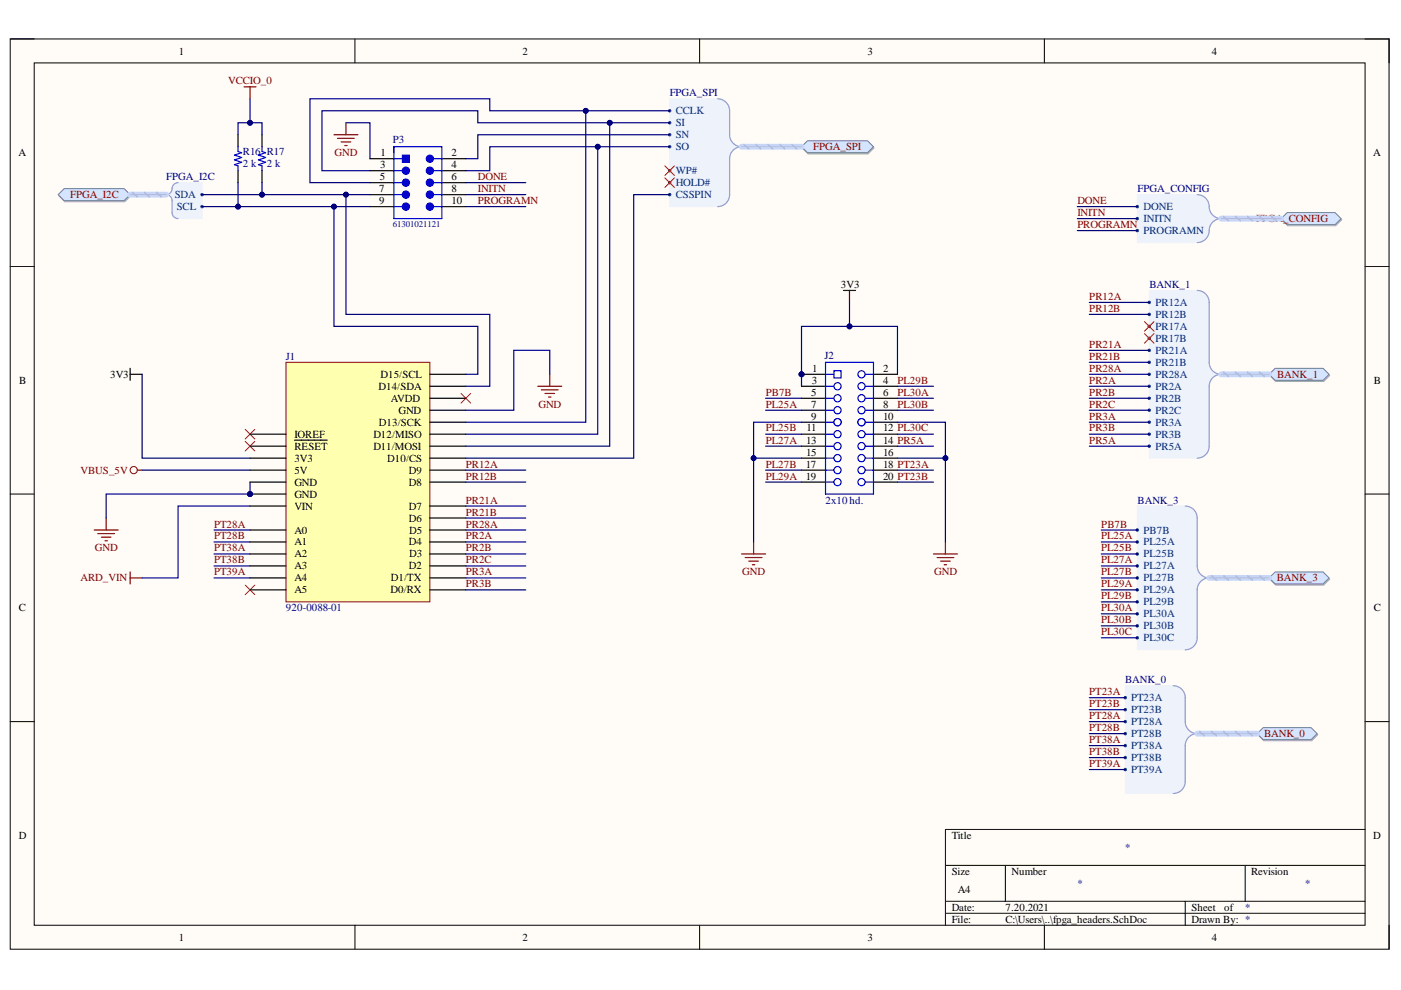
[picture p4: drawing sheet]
<svg xmlns="http://www.w3.org/2000/svg" width="297mm" height="210mm" viewBox="0 0 297 210" stroke-linecap="round" stroke-linejoin="round" font-family="sans-serif">
<defs><g id="words">
<g font-size="2.3">
<text x="37.9" y="11.6">1</text>
<text x="110.8" y="11.6">2</text>
<text x="183.9" y="11.6">3</text>
<text x="256.9" y="11.6">4</text>
<text x="3.9" y="33.1">A</text>
<text x="80.6" y="35.6">3</text>
<text x="80.7" y="33.1">1</text>
<text x="95.7" y="35.6">4</text>
<text x="95.7" y="33.1">2</text>
<text x="291.2" y="33.1">A</text>
<text x="80.4" y="40.7">7</text>
<text x="80.5" y="38.2">5</text>
<text x="95.7" y="38.2">6</text>
<text x="95.7" y="40.7">8</text>
<text x="80.4" y="43.2">9</text>
<text x="95.7" y="43.2">10</text>
<text x="178.3" y="61.1">3V3</text>
<text x="4.1" y="81.3">B</text>
<text x="23.3" y="80.1">3V3</text>
<text x="80.3" y="82.6">D14/SDA</text>
<text x="80.7" y="80.1">D15/SCL</text>
<text x="172" y="83.9">5</text>
<text x="172.1" y="81.3">3</text>
<text x="172.2" y="78.8">1</text>
<text x="187.2" y="78.8">2</text>
<text x="187.2" y="81.3">4</text>
<text x="187.2" y="83.9">6</text>
<text x="291.3" y="81.3">B</text>
<text x="82.9" y="85.2">AVDD</text>
<text x="84.5" y="87.7">GND</text>
<text x="172" y="86.4">7</text>
<text x="172" y="89">9</text>
<text x="187.2" y="89">10</text>
<text x="187.2" y="86.4">8</text>
<text x="62.4" y="92.8">IOREF</text>
<text x="62.4" y="95.4">RESET</text>
<text x="79.2" y="95.4">D11/MOSI</text>
<text x="79.2" y="92.8">D12/MISO</text>
<text x="80.3" y="90.2">D13/SCK</text>
<text x="170.9" y="94.1">13</text>
<text x="171" y="91.5">11</text>
<text x="187.2" y="91.5">12 PL30C</text>
<text x="187.2" y="94.1">14 PR5A</text>
<text x="62.4" y="97.9">3V3</text>
<text x="62.4" y="100.4">5V</text>
<text x="82.1" y="97.9">D10/CS</text>
<text x="86.7" y="100.4">D9</text>
<text x="170.8" y="99.2">17</text>
<text x="170.8" y="101.7">19</text>
<text x="170.9" y="96.6">15</text>
<text x="187.2" y="96.6">16</text>
<text x="187.2" y="99.2">18 PT23A</text>
<text x="187.2" y="101.7">20 PT23B</text>
<text x="62.4" y="103">GND</text>
<text x="62.4" y="105.5">GND</text>
<text x="86.7" y="103">D8</text>
<text x="62.4" y="108">VIN</text>
<text x="62.4" y="113.1">A0</text>
<text x="86.7" y="110.6">D6</text>
<text x="86.7" y="108">D7</text>
<text x="86.8" y="113.1">D5</text>
<text x="62.4" y="115.7">A1</text>
<text x="62.4" y="118.2">A2</text>
<text x="86.7" y="115.7">D4</text>
<text x="86.8" y="118.2">D3</text>
<text x="62.4" y="120.7">A3</text>
<text x="62.4" y="123.3">A4</text>
<text x="62.4" y="125.8">A5</text>
<text x="82.8" y="125.8">D0/RX</text>
<text x="82.9" y="123.3">D1/TX</text>
<text x="86.7" y="120.7">D2</text>
<text x="4" y="129.6">C</text>
<text x="291.3" y="129.6">C</text>
<text x="4" y="177.8">D</text>
<text x="201.8" y="177.8">Title</text>
<text x="291.2" y="177.8">D</text>
<text x="201.8" y="185.5">Size</text>
<text x="214.5" y="185.5">Number</text>
<text x="265.3" y="185.5">Revision</text>
<text x="203" y="189.3">A4</text>
<text x="201.8" y="193.1">Date:</text>
<text x="201.8" y="195.7">File:</text>
<text x="213.2" y="193.1">7.20.2021</text>
<text x="213.2" y="195.7">C:\Users\..\fpga_headers.SchDoc</text>
<text x="252.6" y="193.1">Sheet</text>
<text x="252.6" y="195.7">Drawn By: *</text>
<text x="259.6" y="193.1">of</text>
<text x="37.9" y="199.5">1</text>
<text x="110.8" y="199.5">2</text>
<text x="183.9" y="199.5">3</text>
<text x="256.9" y="199.5">4</text>
</g>
<g font-size="2.3" fill="#800000">
<text x="48.4" y="17.9">VCCIO_0</text>
<text x="71" y="33.1">GND</text>
<text x="172.4" y="31.8">FPGA_SPI</text>
<text x="14.9" y="42">FPGA_I2C</text>
<text x="101.3" y="38.2">DONE</text>
<text x="101.3" y="40.7">INITN</text>
<text x="101.3" y="43.2">PROGRAMN</text>
<text x="228.4" y="43.2">DONE</text>
<text x="228.4" y="45.8">INITN</text>
<text x="266.3" y="47">FPGA_CONFIG</text>
<text x="228.4" y="48.3">PROGRAMN</text>
<text x="231" y="63.6">PR12A</text>
<text x="231" y="66.1">PR12B</text>
<text x="231" y="73.7">PR21A</text>
<text x="231" y="76.3">PR21B</text>
<text x="162.4" y="83.9">PB7B</text>
<text x="190.3" y="81.3">PL29B</text>
<text x="190.3" y="83.9">PL30A</text>
<text x="231" y="78.8">PR28A</text>
<text x="231" y="81.3">PR2A</text>
<text x="231" y="83.9">PR2B</text>
<text x="270.8" y="80.1">BANK_1</text>
<text x="114.2" y="86.4">GND</text>
<text x="162.4" y="86.4">PL25A</text>
<text x="190.3" y="86.4">PL30B</text>
<text x="231" y="86.4">PR2C</text>
<text x="231" y="89">PR3A</text>
<text x="162.4" y="91.5">PL25B</text>
<text x="162.4" y="94.1">PL27A</text>
<text x="231" y="91.5">PR3B</text>
<text x="231" y="94.1">PR5A</text>
<text x="17.1" y="100.4">VBUS_5V</text>
<text x="98.8" y="99.2">PR12A</text>
<text x="98.8" y="101.7">PR12B</text>
<text x="162.4" y="99.2">PL27B</text>
<text x="162.4" y="101.7">PL29A</text>
<text x="98.8" y="106.8">PR21A</text>
<text x="45.4" y="111.8">PT28A</text>
<text x="98.8" y="109.3">PR21B</text>
<text x="98.8" y="111.8">PR28A</text>
<text x="233.5" y="111.8">PB7B</text>
<text x="20.1" y="116.9">GND</text>
<text x="45.4" y="114.4">PT28B</text>
<text x="45.4" y="116.9">PT38A</text>
<text x="45.4" y="119.5">PT38B</text>
<text x="98.8" y="114.4">PR2A</text>
<text x="98.8" y="116.9">PR2B</text>
<text x="98.8" y="119.5">PR2C</text>
<text x="233.5" y="116.9">PL25B</text>
<text x="233.5" y="119.5">PL27A</text>
<text x="233.5" y="114.4">PL25A</text>
<text x="17.1" y="123.3">ARD_VIN</text>
<text x="45.4" y="122">PT39A</text>
<text x="98.8" y="122">PR3A</text>
<text x="98.8" y="124.5">PR3B</text>
<text x="157.4" y="122">GND</text>
<text x="198.1" y="122">GND</text>
<text x="233.5" y="122">PL27B</text>
<text x="233.5" y="124.5">PL29A</text>
<text x="270.7" y="123.3">BANK_3</text>
<text x="233.5" y="127.1">PL29B</text>
<text x="233.5" y="129.6">PL30A</text>
<text x="233.5" y="132.1">PL30B</text>
<text x="233.5" y="134.7">PL30C</text>
<text x="231" y="147.4">PT23A</text>
<text x="231" y="150">PT23B</text>
<text x="231" y="152.5">PT28A</text>
<text x="231" y="155">PT28B</text>
<text x="231" y="157.6">PT38A</text>
<text x="231" y="160.1">PT38B</text>
<text x="268" y="156.3">BANK_0</text>
<text x="231" y="162.6">PT39A</text>
</g>
<g font-size="2.3" fill="#000080">
<text x="142" y="20.4">FPGA_SPI</text>
<text x="51.5" y="35.4">2 k</text>
<text x="51.5" y="32.9">R16 R17</text>
<text x="56.6" y="35.4">2 k</text>
<text x="83.3" y="30.3">P3</text>
<text x="35.3" y="38.2">FPGA_I2C</text>
<text x="241.2" y="40.7">FPGA_CONFIG</text>
<text x="243.7" y="61.1">BANK_1</text>
<text x="60.6" y="76.3">J1</text>
<text x="174.8" y="76">J2</text>
<text x="175.1" y="106.8">2x10 hd.</text>
<text x="241.2" y="106.8">BANK_3</text>
<text x="60.6" y="129.6">920-0088-01</text>
<text x="238.6" y="144.9">BANK_0</text>
<text x="238.6" y="180.4">*</text>
<text x="228.4" y="188.1">*</text>
<text x="276.7" y="188.1">*</text>
<text x="264" y="193.1">*</text>
</g>
<g font-size="2.3" fill="#003a70">
<text x="143.3" y="24.2">CCLK</text>
<text x="143.3" y="26.8">SI</text>
<text x="143.3" y="29.3">SN</text>
<text x="143.3" y="31.8">SO</text>
<text x="37" y="42">SDA</text>
<text x="143.3" y="42">CSSPIN</text>
<text x="143.3" y="39.4">HOLD#</text>
<text x="143.3" y="36.9">WP#</text>
<text x="37.5" y="44.5">SCL</text>
<text x="242.5" y="44.5">DONE</text>
<text x="242.5" y="47">INITN</text>
<text x="242.5" y="49.7">PROGRAMN</text>
<text x="245" y="64.9">PR12A</text>
<text x="245" y="67.4">PR12B</text>
<text x="245" y="69.9">PR17A</text>
<text x="245" y="72.5">PR17B</text>
<text x="245" y="75">PR21A</text>
<text x="245" y="77.5">PR21B</text>
<text x="245" y="80.1">PR28A</text>
<text x="245" y="82.6">PR2A</text>
<text x="245" y="85.2">PR2B</text>
<text x="245" y="87.7">PR2C</text>
<text x="245" y="90.2">PR3A</text>
<text x="245" y="92.8">PR3B</text>
<text x="245" y="95.4">PR5A</text>
<text x="242.5" y="113.1">PB7B</text>
<text x="242.5" y="115.7">PL25A</text>
<text x="242.5" y="118.2">PL25B</text>
<text x="242.5" y="120.7">PL27A</text>
<text x="242.5" y="123.3">PL27B</text>
<text x="242.5" y="125.8">PL29A</text>
<text x="242.5" y="128.3">PL29B</text>
<text x="242.5" y="130.9">PL30A</text>
<text x="242.5" y="133.4">PL30B</text>
<text x="242.5" y="136">PL30C</text>
<text x="239.8" y="148.7">PT23A</text>
<text x="239.8" y="151.2">PT23B</text>
<text x="239.8" y="153.8">PT28A</text>
<text x="239.8" y="156.3">PT28B</text>
<text x="239.8" y="158.8">PT38A</text>
<text x="239.8" y="161.4">PT38B</text>
<text x="239.8" y="163.9">PT39A</text>
</g>
<text font-size="1.9" fill="#000080" x="83.3" y="48.2">61301021121</text>
</g></defs>
<path d="M2.2 8.3h292.3v193h-292.3z" fill-rule="evenodd" fill="#fffcf8"/>
<path d="M2.2 8.3h292.3v193h-292.3z" fill="none" stroke="#000" stroke-width=".21"/>
<path d="M7.3 13.3h282.1v182.9h-282.1z" fill-rule="evenodd" fill="#fffcf8"/>
<g fill="none" stroke="#000" stroke-width=".21">
<path d="M2.2 8.3h5.1M7.3 13.3h282.1v182.9h-282.1zM75.2 8.3v5M148.3 8.3v5M221.4 8.3v5M289.4 8.3h5.1v5M2.2 56.5h5.1M289.4 56.5h5.1M2.2 104.8h5.1M289.4 104.8h5.1M2.2 153h5.1M289.4 153h5.1"/>
<path d="M289.4 175.9h-89v20.3M75.3 196.2v5.1M148.3 196.2v5.1M200.4 183.5h89M200.4 191.1h89M200.4 193.6h89M213.2 183.5v7.6M221.4 196.2v5.1M251.3 191.1v5.1M264 183.5v7.6M294.5 196.2v5.1"/>
</g>
<circle cx="169.9" cy="79.4" r=".51" fill="#000080"/>
<circle cx="169.9" cy="79.4" r=".51" fill="none" stroke="#000080" stroke-width=".21"/>
<path d="M169.9 79.4h5.1" fill="none" stroke="#000" stroke-width=".25"/>
<circle cx="169.9" cy="79.4" r=".51" fill="#000080"/>
<circle cx="169.9" cy="79.4" r=".51" fill="none" stroke="#000080" stroke-width=".21"/>
<path d="M185.2 79.4h5.1M169.9 81.9h5.1M169.9 92.1h5.1M169.9 84.4h5.1M169.9 94.6h5.1M169.9 87h5.1M169.9 97.1h5.1" fill="none" stroke="#000" stroke-width=".25"/>
<path d="M175 79.4h1.8M175 76.8h10.2v28h-10.2zM175 84.4h1.8M175 81.9h1.8M175 92.1h1.8M175 89.5h1.8M175 87h1.8M175 97.1h1.8M175 94.6h1.8" fill="none" stroke="#00f" stroke-width=".25"/>
<circle cx="177.6" cy="81.9" r=".76" fill="#fff"/>
<circle cx="177.6" cy="81.9" r=".76" fill="none" stroke="#00f" stroke-width=".25"/>
<circle cx="177.6" cy="84.4" r=".76" fill="#fff"/>
<circle cx="177.6" cy="84.4" r=".76" fill="none" stroke="#00f" stroke-width=".25"/>
<circle cx="177.6" cy="87" r=".76" fill="#fff"/>
<circle cx="177.6" cy="87" r=".76" fill="none" stroke="#00f" stroke-width=".25"/>
<circle cx="177.6" cy="89.5" r=".76" fill="#fff"/>
<circle cx="177.6" cy="89.5" r=".76" fill="none" stroke="#00f" stroke-width=".25"/>
<circle cx="177.6" cy="89.5" r=".76" fill="#fff"/>
<circle cx="177.6" cy="89.5" r=".76" fill="none" stroke="#00f" stroke-width=".25"/>
<circle cx="177.6" cy="92.1" r=".76" fill="#fff"/>
<circle cx="177.6" cy="92.1" r=".76" fill="none" stroke="#00f" stroke-width=".25"/>
<circle cx="177.6" cy="94.6" r=".76" fill="#fff"/>
<circle cx="177.6" cy="94.6" r=".76" fill="none" stroke="#00f" stroke-width=".25"/>
<circle cx="177.6" cy="97.1" r=".76" fill="#fff"/>
<g fill="none" stroke="#00f" stroke-width=".25">
<path d="M183.4 79.4h1.8M183.4 84.4h1.8M183.4 81.9h1.8M183.4 92.1h1.8M183.4 89.5h1.8M183.4 87h1.8M183.4 97.1h1.8M183.4 94.6h1.8"/>
<circle cx="177.6" cy="97.1" r=".76"/>
</g>
<path d="M169.9 89.5h5.1M185.2 89.5h5.1M185.2 97.1h5.1M185.2 92.1h5.1M185.2 81.9h5.1M185.2 84.4h5.1M185.2 94.6h5.1M185.2 87h5.1" fill="none" stroke="#000" stroke-width=".25"/>
<circle cx="182.7" cy="79.4" r=".76" fill="#fff"/>
<circle cx="182.7" cy="79.4" r=".76" fill="none" stroke="#00f" stroke-width=".25"/>
<circle cx="182.7" cy="81.9" r=".76" fill="#fff"/>
<circle cx="182.7" cy="81.9" r=".76" fill="none" stroke="#00f" stroke-width=".25"/>
<circle cx="182.7" cy="84.4" r=".76" fill="#fff"/>
<circle cx="182.7" cy="84.4" r=".76" fill="none" stroke="#00f" stroke-width=".25"/>
<circle cx="182.7" cy="87" r=".76" fill="#fff"/>
<circle cx="182.7" cy="87" r=".76" fill="none" stroke="#00f" stroke-width=".25"/>
<circle cx="182.7" cy="89.5" r=".76" fill="#fff"/>
<circle cx="182.7" cy="89.5" r=".76" fill="none" stroke="#00f" stroke-width=".25"/>
<circle cx="182.7" cy="89.5" r=".76" fill="#fff"/>
<circle cx="182.7" cy="89.5" r=".76" fill="none" stroke="#00f" stroke-width=".25"/>
<circle cx="182.7" cy="92.1" r=".76" fill="#fff"/>
<circle cx="182.7" cy="92.1" r=".76" fill="none" stroke="#00f" stroke-width=".25"/>
<circle cx="182.7" cy="94.6" r=".76" fill="#fff"/>
<circle cx="182.7" cy="94.6" r=".76" fill="none" stroke="#00f" stroke-width=".25"/>
<circle cx="182.7" cy="97.1" r=".76" fill="#fff"/>
<g fill="none" stroke="#00f" stroke-width=".25">
<path d="M175 99.7h1.8"/>
<circle cx="182.7" cy="97.1" r=".76"/>
</g>
<path d="M169.9 99.7h5.1" fill="none" stroke="#000" stroke-width=".25"/>
<circle cx="177.6" cy="99.7" r=".76" fill="#fff"/>
<g fill="none" stroke="#00f" stroke-width=".25">
<path d="M183.4 99.7h1.8"/>
<circle cx="177.6" cy="99.7" r=".76"/>
</g>
<path d="M185.2 99.7h5.1" fill="none" stroke="#000" stroke-width=".25"/>
<circle cx="182.7" cy="99.7" r=".76" fill="#fff"/>
<g fill="none" stroke="#00f" stroke-width=".25">
<path d="M175 102.2h1.8"/>
<circle cx="182.7" cy="99.7" r=".76"/>
</g>
<path d="M169.9 102.2h5.1" fill="none" stroke="#000" stroke-width=".25"/>
<circle cx="177.6" cy="102.2" r=".76" fill="#fff"/>
<g fill="none" stroke="#00f" stroke-width=".25">
<path d="M183.4 102.2h1.8"/>
<circle cx="177.6" cy="102.2" r=".76"/>
</g>
<path d="M185.2 102.2h5.1" fill="none" stroke="#000" stroke-width=".25"/>
<circle cx="182.7" cy="102.2" r=".76" fill="#fff"/>
<g fill="none" stroke="#00f" stroke-width=".25">
<path d="M83.5 36.2h1.8M176.8 78.6h1.5v1.5h-1.5z"/>
<circle cx="182.7" cy="102.2" r=".76"/>
</g>
<path d="M78.4 36.2h5.1M78.4 33.6h5.1" fill="none" stroke="#000" stroke-width=".25"/>
<circle cx="86.1" cy="36.2" r=".76" fill="#00f"/>
<g fill="none" stroke="#00f" stroke-width=".25">
<path d="M91.9 36.2h1.8"/>
<circle cx="86.1" cy="36.2" r=".76"/>
</g>
<path d="M93.7 36.2h5.1M93.7 33.6h5.1" fill="none" stroke="#000" stroke-width=".25"/>
<circle cx="91.1" cy="36.2" r=".76" fill="#00f"/>
<g fill="none" stroke="#00f" stroke-width=".25">
<path d="M91.9 33.6h1.8"/>
<circle cx="91.1" cy="36.2" r=".76"/>
</g>
<circle cx="91.1" cy="33.6" r=".76" fill="#00f"/>
<g fill="none" stroke="#00f" stroke-width=".25">
<path d="M83.5 38.7h1.8"/>
<circle cx="91.1" cy="33.6" r=".76"/>
</g>
<path d="M78.4 38.7h5.1M93.7 38.7h5.1" fill="none" stroke="#000" stroke-width=".25"/>
<circle cx="86.1" cy="38.7" r=".76" fill="#00f"/>
<g fill="none" stroke="#00f" stroke-width=".25">
<path d="M91.9 38.7h1.8"/>
<circle cx="86.1" cy="38.7" r=".76"/>
</g>
<circle cx="91.1" cy="38.7" r=".76" fill="#00f"/>
<g fill="none" stroke="#00f" stroke-width=".25">
<path d="M83.5 41.3h1.8"/>
<circle cx="91.1" cy="38.7" r=".76"/>
</g>
<path d="M78.4 41.3h5.1M93.7 41.3h5.1" fill="none" stroke="#000" stroke-width=".25"/>
<circle cx="86.1" cy="41.3" r=".76" fill="#00f"/>
<g fill="none" stroke="#00f" stroke-width=".25">
<path d="M91.9 41.3h1.8"/>
<circle cx="86.1" cy="41.3" r=".76"/>
</g>
<circle cx="91.1" cy="41.3" r=".76" fill="#00f"/>
<g fill="none" stroke="#00f" stroke-width=".25">
<path d="M83.5 43.8h1.8"/>
<circle cx="91.1" cy="41.3" r=".76"/>
</g>
<path d="M78.4 43.8h5.1M93.7 43.8h5.1" fill="none" stroke="#000" stroke-width=".25"/>
<circle cx="86.1" cy="43.8" r=".76" fill="#00f"/>
<g fill="none" stroke="#00f" stroke-width=".25">
<path d="M91.9 43.8h1.8"/>
<circle cx="86.1" cy="43.8" r=".76"/>
</g>
<circle cx="91.1" cy="43.8" r=".76" fill="#00f"/>
<g fill="none" stroke="#00f" stroke-width=".25">
<path d="M83.5 31.1h10.2v15.2h-10.2zM83.5 33.6h1.8"/>
<circle cx="91.1" cy="43.8" r=".76"/>
</g>
<path d="M85.3 32.9h1.5v1.5h-1.5z" fill-rule="evenodd" fill="#00f"/>
<path d="M85.3 32.9h1.5v1.5h-1.5z" fill="none" stroke="#00f" stroke-width=".21"/>
<path d="M70.8 28.6h5.1M71.6 29.3h3.5M72.3 30.1h2.1M73.1 30.9h.5M73.3 26v2.6" fill="none" stroke="#800000" stroke-width=".25"/>
<path d="M36.6 39.4l.5-.5 .7-.2h5v7.6h-5l-.7-.1-.5-.5-.1-.6v-2.9l-.3-.5-.7-.4 .7-.5 .3-.5z" fill-rule="evenodd" fill="#edf2fb"/>
<path d="M36.6 39.4l.5-.5 .7-.2h5v7.6h-5l-.7-.1-.5-.5-.1-.6v-2.9l-.3-.5-.7-.4 .7-.5 .3-.5z" fill="none" stroke="#edf2fb" stroke-width=".21"/>
<path d="M37.8 38.7a1.44 1.44 0 0 0-1.4 1.7 1.27 1.27 0 0 1-1.2 .9 1.27 1.27 0 0 1 1.3 1.2v2.6a1.27 1.27 0 0 0 1.3 1.2" fill="none" stroke="#8f9ec9" stroke-width=".25"/>
<circle cx="42.8" cy="43.8" r=".25" fill="#003a70"/>
<circle cx="42.8" cy="43.8" r=".25" fill="none" stroke="#003a70" stroke-width=".21"/>
<circle cx="42.8" cy="41.3" r=".26" fill="#003a70"/>
<circle cx="42.8" cy="41.3" r=".26" fill="none" stroke="#003a70" stroke-width=".21"/>
<path d="M12.5 41.5l1.2-1.2h12.7l1.3 1.2-1.3 1.3h-12.7z" fill-rule="evenodd" fill="#bac0ca"/>
<path d="M12.5 41.5l1.2-1.2h12.7l1.3 1.2-1.3 1.3h-12.7z" fill="none" stroke="#a6acb6" stroke-width=".21"/>
<path d="M12.3 41.3l1.3-1.3h12.7l1.3 1.3-1.3 1.2h-12.7z" fill-rule="evenodd" fill="#d5e4ff"/>
<path d="M12.3 41.3l1.3-1.3h12.7l1.3 1.3-1.3 1.2h-12.7z" fill="none" stroke="#71809b" stroke-width=".21"/>
<path d="M243.7 61.6h10.1l1.3 .3 1 1 .3 1.2v13.4l.6 1 1.3 .9-1.3 .8-.6 1.1v13.3l-.3 1.3-1 .9-1.3 .3h-10.1z" fill-rule="evenodd" fill="#edf2fb"/>
<path d="M243.7 61.6h10.1l1.3 .3 1 1 .3 1.2v13.4l.6 1 1.3 .9-1.3 .8-.6 1.1v13.3l-.3 1.3-1 .9-1.3 .3h-10.1z" fill="none" stroke="#edf2fb" stroke-width=".21"/>
<path d="M253.8 61.6a2.54 2.54 0 0 1 2.6 2.5v12.7a2.55 2.55 0 0 0 2.5 2.6 2.54 2.54 0 0 0-2.5 2.5v12.7a2.54 2.54 0 0 1-2.6 2.5" fill="none" stroke="#8f9ec9" stroke-width=".25"/>
<circle cx="243.7" cy="64.1" r=".25" fill="#003a70"/>
<circle cx="243.7" cy="64.1" r=".25" fill="none" stroke="#003a70" stroke-width=".21"/>
<circle cx="243.7" cy="66.7" r=".25" fill="#003a70"/>
<circle cx="243.7" cy="66.7" r=".25" fill="none" stroke="#003a70" stroke-width=".21"/>
<circle cx="243.7" cy="69.2" r=".25" fill="#003a70"/>
<circle cx="243.7" cy="69.2" r=".25" fill="none" stroke="#003a70" stroke-width=".21"/>
<circle cx="243.7" cy="71.7" r=".25" fill="#003a70"/>
<circle cx="243.7" cy="71.7" r=".25" fill="none" stroke="#003a70" stroke-width=".21"/>
<circle cx="243.7" cy="74.3" r=".25" fill="#003a70"/>
<circle cx="243.7" cy="74.3" r=".25" fill="none" stroke="#003a70" stroke-width=".21"/>
<circle cx="243.7" cy="76.8" r=".25" fill="#003a70"/>
<circle cx="243.7" cy="76.8" r=".25" fill="none" stroke="#003a70" stroke-width=".21"/>
<circle cx="243.7" cy="79.4" r=".25" fill="#003a70"/>
<circle cx="243.7" cy="79.4" r=".25" fill="none" stroke="#003a70" stroke-width=".21"/>
<circle cx="243.7" cy="81.9" r=".25" fill="#003a70"/>
<circle cx="243.7" cy="81.9" r=".25" fill="none" stroke="#003a70" stroke-width=".21"/>
<circle cx="243.7" cy="84.4" r=".25" fill="#003a70"/>
<circle cx="243.7" cy="84.4" r=".25" fill="none" stroke="#003a70" stroke-width=".21"/>
<circle cx="243.7" cy="87" r=".25" fill="#003a70"/>
<circle cx="243.7" cy="87" r=".25" fill="none" stroke="#003a70" stroke-width=".21"/>
<circle cx="243.7" cy="89.5" r=".25" fill="#003a70"/>
<circle cx="243.7" cy="89.5" r=".25" fill="none" stroke="#003a70" stroke-width=".21"/>
<circle cx="243.7" cy="92.1" r=".25" fill="#003a70"/>
<circle cx="243.7" cy="92.1" r=".25" fill="none" stroke="#003a70" stroke-width=".21"/>
<circle cx="243.7" cy="94.6" r=".25" fill="#003a70"/>
<circle cx="243.7" cy="94.6" r=".25" fill="none" stroke="#003a70" stroke-width=".21"/>
<path d="M269.2 79.6l1.3-1.2h10.1l1.3 1.2-1.3 1.3h-10.1z" fill-rule="evenodd" fill="#bac0ca"/>
<path d="M269.2 79.6l1.3-1.2h10.1l1.3 1.2-1.3 1.3h-10.1z" fill="none" stroke="#a6acb6" stroke-width=".21"/>
<path d="M269.1 79.4l1.3-1.3h10.1l1.3 1.3-1.3 1.2h-10.1z" fill-rule="evenodd" fill="#d5e4ff"/>
<path d="M269.1 79.4l1.3-1.3h10.1l1.3 1.3-1.3 1.2h-10.1z" fill="none" stroke="#71809b" stroke-width=".21"/>
<path d="M52 93.6l2 2M52 91l2 2.1M54 93.6l-2 2M54 91l-2 2.1M97.8 83.4l2 2.1M99.8 83.4l-2 2.1" fill="none" stroke="#f00" stroke-width=".21"/>
<circle cx="28.4" cy="99.7" r=".76" fill="none" stroke="#800000" stroke-width=".21"/>
<path d="M29.1 99.7h1M20 112.4h5M20.7 113.1h3.6M21.5 113.9h2M22.3 114.7h.5M22.5 109.8v2.6M27.6 121.3v2.5M27.6 122.5h2.5" fill="none" stroke="#800000" stroke-width=".25"/>
<path d="M27.6 78.1v2.5M27.6 79.4h2.5" fill="none" stroke="#000" stroke-width=".25"/>
<path d="M241.1 107.3h10.2l1.3 .3 .9 1 .3 1.2v10.8l.7 1.1 1.2 .8-1.2 .9-.7 1v10.8l-.3 1.3-.9 1-1.3 .3h-10.2z" fill-rule="evenodd" fill="#edf2fb"/>
<path d="M241.1 107.3h10.2l1.3 .3 .9 1 .3 1.2v10.8l.7 1.1 1.2 .8-1.2 .9-.7 1v10.8l-.3 1.3-.9 1-1.3 .3h-10.2z" fill="none" stroke="#edf2fb" stroke-width=".21"/>
<path d="M251.3 107.3a2.54 2.54 0 0 1 2.5 2.5v10.2a2.55 2.55 0 0 0 2.6 2.5 2.54 2.54 0 0 0-2.6 2.6v10.1a2.55 2.55 0 0 1-2.5 2.6" fill="none" stroke="#8f9ec9" stroke-width=".25"/>
<circle cx="241.1" cy="112.4" r=".25" fill="#003a70"/>
<circle cx="241.1" cy="112.4" r=".25" fill="none" stroke="#003a70" stroke-width=".21"/>
<circle cx="241.1" cy="114.9" r=".25" fill="#003a70"/>
<circle cx="241.1" cy="114.9" r=".25" fill="none" stroke="#003a70" stroke-width=".21"/>
<circle cx="241.1" cy="117.5" r=".25" fill="#003a70"/>
<circle cx="241.1" cy="117.5" r=".25" fill="none" stroke="#003a70" stroke-width=".21"/>
<circle cx="241.1" cy="120" r=".25" fill="#003a70"/>
<circle cx="241.1" cy="120" r=".25" fill="none" stroke="#003a70" stroke-width=".21"/>
<circle cx="241.1" cy="122.5" r=".25" fill="#003a70"/>
<circle cx="241.1" cy="122.5" r=".25" fill="none" stroke="#003a70" stroke-width=".21"/>
<circle cx="241.1" cy="125.1" r=".25" fill="#003a70"/>
<circle cx="241.1" cy="125.1" r=".25" fill="none" stroke="#003a70" stroke-width=".21"/>
<circle cx="241.1" cy="127.6" r=".25" fill="#003a70"/>
<circle cx="241.1" cy="127.6" r=".25" fill="none" stroke="#003a70" stroke-width=".21"/>
<circle cx="241.1" cy="130.1" r=".25" fill="#003a70"/>
<circle cx="241.1" cy="130.1" r=".25" fill="none" stroke="#003a70" stroke-width=".21"/>
<circle cx="241.1" cy="132.7" r=".25" fill="#003a70"/>
<circle cx="241.1" cy="132.7" r=".25" fill="none" stroke="#003a70" stroke-width=".21"/>
<circle cx="241.1" cy="135.2" r=".25" fill="#003a70"/>
<circle cx="241.1" cy="135.2" r=".25" fill="none" stroke="#003a70" stroke-width=".21"/>
<path d="M269.2 122.8l1.3-1.3h10.1l1.3 1.3-1.3 1.3h-10.1z" fill-rule="evenodd" fill="#bac0ca"/>
<path d="M269.2 122.8l1.3-1.3h10.1l1.3 1.3-1.3 1.3h-10.1z" fill="none" stroke="#a6acb6" stroke-width=".21"/>
<path d="M269.1 122.5l1.3-1.2h10.1l1.3 1.2-1.3 1.3h-10.1z" fill-rule="evenodd" fill="#d5e4ff"/>
<path d="M269.1 122.5l1.3-1.2h10.1l1.3 1.2-1.3 1.3h-10.1z" fill="none" stroke="#71809b" stroke-width=".21"/>
<path d="M157.2 117.5h5.1M158 118.2h3.6M158.8 119h2M159.5 119.7h.5M159.8 114.9v2.6M197.9 117.5h5.1M198.7 118.2h3.5M199.4 119h2.1M200.2 119.7h.5M200.4 114.9v2.6" fill="none" stroke="#800000" stroke-width=".25"/>
<path d="M178.8 61.6h2.6M180.1 61.6v2.5" fill="none" stroke="#000" stroke-width=".25"/>
<path d="M241.1 41.3h12.7a2.62 2.62 0 0 1 2.6 3.1l.6 1.1 1.3 .9-1.3 .8-.6 1.1a2.63 2.63 0 0 1-2.6 3.1h-12.7z" fill-rule="evenodd" fill="#edf2fb"/>
<path d="M241.1 41.3h12.7a2.62 2.62 0 0 1 2.6 3.1l.6 1.1 1.3 .9-1.3 .8-.6 1.1a2.63 2.63 0 0 1-2.6 3.1h-12.7z" fill="none" stroke="#edf2fb" stroke-width=".21"/>
<path d="M253.8 41.3a2.72 2.72 0 0 1 2.6 3.1 2.55 2.55 0 0 0 2.5 2 2.72 2.72 0 0 0-2.6 3.1 2.54 2.54 0 0 1-2.5 1.9" fill="none" stroke="#8f9ec9" stroke-width=".25"/>
<circle cx="241.1" cy="43.8" r=".25" fill="#003a70"/>
<circle cx="241.1" cy="43.8" r=".25" fill="none" stroke="#003a70" stroke-width=".21"/>
<circle cx="241.1" cy="46.4" r=".25" fill="#003a70"/>
<circle cx="241.1" cy="46.4" r=".25" fill="none" stroke="#003a70" stroke-width=".21"/>
<circle cx="241.1" cy="48.9" r=".25" fill="#003a70"/>
<circle cx="241.1" cy="48.9" r=".25" fill="none" stroke="#003a70" stroke-width=".21"/>
<path d="M271.7 46.6l1.3-1.3h10.2l1.3 1.3-1.3 1.3h-10.2z" fill-rule="evenodd" fill="#bac0ca"/>
<path d="M271.7 46.6l1.3-1.3h10.2l1.3 1.3-1.3 1.3h-10.2z" fill="none" stroke="#a6acb6" stroke-width=".21"/>
<path d="M271.6 46.4l1.3-1.3h10.2l1.2 1.3-1.2 1.2h-10.2z" fill-rule="evenodd" fill="#d5e4ff"/>
<path d="M271.6 46.4l1.3-1.3h10.2l1.2 1.3-1.2 1.2h-10.2z" fill="none" stroke="#71809b" stroke-width=".21"/>
<path d="M116.6 79.4v2.5M114 81.9h5.1M114.8 82.7h3.5M115.5 83.4h2.1M116.3 84.2h.5" fill="none" stroke="#800000" stroke-width=".25"/>
<path d="M242.6 68.2l2.1 2M242.6 70.7l2.1 2.1M244.7 68.2l-2.1 2M244.7 70.7l-2.1 2.1" fill="none" stroke="#f00" stroke-width=".21"/>
<path d="M142 20.9h10.1l1.3 .4 1 .9 .3 1.3v5.7l.6 1.1 1.3 .8-1.3 .9-.6 1v8.3l-.3 1.2-1 1-1.3 .3h-10.1z" fill-rule="evenodd" fill="#edf2fb"/>
<path d="M142 20.9h10.1l1.3 .4 1 .9 .3 1.3v5.7l.6 1.1 1.3 .8-1.3 .9-.6 1v8.3l-.3 1.2-1 1-1.3 .3h-10.1z" fill="none" stroke="#edf2fb" stroke-width=".21"/>
<path d="M152.1 20.9a2.55 2.55 0 0 1 2.6 2.6v5.1a2.54 2.54 0 0 0 2.5 2.5 2.54 2.54 0 0 0-2.5 2.5v7.7a2.54 2.54 0 0 1-2.6 2.5" fill="none" stroke="#8f9ec9" stroke-width=".25"/>
<circle cx="142" cy="23.5" r=".25" fill="#003a70"/>
<circle cx="142" cy="23.5" r=".25" fill="none" stroke="#003a70" stroke-width=".21"/>
<circle cx="142" cy="41.3" r=".25" fill="#003a70"/>
<circle cx="142" cy="41.3" r=".25" fill="none" stroke="#003a70" stroke-width=".21"/>
<circle cx="142" cy="38.7" r=".25" fill="#003a70"/>
<circle cx="142" cy="38.7" r=".25" fill="none" stroke="#003a70" stroke-width=".21"/>
<circle cx="142" cy="26" r=".25" fill="#003a70"/>
<circle cx="142" cy="26" r=".25" fill="none" stroke="#003a70" stroke-width=".21"/>
<circle cx="142" cy="28.6" r=".25" fill="#003a70"/>
<circle cx="142" cy="28.6" r=".25" fill="none" stroke="#003a70" stroke-width=".21"/>
<circle cx="142" cy="31.1" r=".25" fill="#003a70"/>
<circle cx="142" cy="31.1" r=".25" fill="none" stroke="#003a70" stroke-width=".21"/>
<circle cx="142" cy="36.2" r=".25" fill="#003a70"/>
<circle cx="142" cy="36.2" r=".25" fill="none" stroke="#003a70" stroke-width=".21"/>
<path d="M170.1 31.4l1.2-1.3h12.8l1.2 1.3-1.2 1.2h-12.8z" fill-rule="evenodd" fill="#bac0ca"/>
<path d="M170.1 31.4l1.2-1.3h12.8l1.2 1.3-1.2 1.2h-12.8z" fill="none" stroke="#a6acb6" stroke-width=".21"/>
<path d="M169.9 31.1l1.3-1.3h12.7l1.3 1.3-1.3 1.3h-12.7z" fill-rule="evenodd" fill="#d5e4ff"/>
<path d="M169.9 31.1l1.3-1.3h12.7l1.3 1.3-1.3 1.3h-12.7z" fill="none" stroke="#71809b" stroke-width=".21"/>
<path d="M50.5 28.6v2.5M50.5 36.2v2.5M55.6 28.6v2.5M55.6 36.2v2.5" fill="none" stroke="#000" stroke-width=".25"/>
<path d="M50.5 31.1v1l.7 .3-1.5 .5 1.5 .5-1.5 .5 1.5 .5-1.5 .5 .8 .3v1M55.6 31.1v1l.7 .3-1.5 .5 1.5 .5-1.5 .5 1.5 .5-1.5 .5 .8 .3v1" fill="none" stroke="#00f" stroke-width=".25"/>
<path d="M51.7 18.4h2.6M53 18.4v2.5" fill="none" stroke="#800000" stroke-width=".25"/>
<path d="M141 35.2l2 2M141 37.7l2 2M143 35.2l-2 2M143 37.7l-2 2" fill="none" stroke="#f00" stroke-width=".21"/>
<path d="M238.6 145.4h10.1l1.3 .3 1 1 .3 1.2v5.7l.6 1.1 1.3 .8-1.3 .9-.6 1v8.3l-.3 1.3-1 .9-1.3 .3h-10.1z" fill-rule="evenodd" fill="#edf2fb"/>
<path d="M238.6 145.4h10.1l1.3 .3 1 1 .3 1.2v5.7l.6 1.1 1.3 .8-1.3 .9-.6 1v8.3l-.3 1.3-1 .9-1.3 .3h-10.1z" fill="none" stroke="#edf2fb" stroke-width=".21"/>
<path d="M248.7 145.4a2.55 2.55 0 0 1 2.6 2.5v5.1a2.54 2.54 0 0 0 2.5 2.5 2.54 2.54 0 0 0-2.5 2.6v7.6a2.54 2.54 0 0 1-2.6 2.5" fill="none" stroke="#8f9ec9" stroke-width=".25"/>
<circle cx="238.6" cy="147.9" r=".26" fill="#003a70"/>
<circle cx="238.6" cy="147.9" r=".26" fill="none" stroke="#003a70" stroke-width=".21"/>
<circle cx="238.6" cy="150.5" r=".25" fill="#003a70"/>
<circle cx="238.6" cy="150.5" r=".25" fill="none" stroke="#003a70" stroke-width=".21"/>
<circle cx="238.6" cy="153" r=".25" fill="#003a70"/>
<circle cx="238.6" cy="153" r=".25" fill="none" stroke="#003a70" stroke-width=".21"/>
<circle cx="238.6" cy="155.5" r=".25" fill="#003a70"/>
<circle cx="238.6" cy="155.5" r=".25" fill="none" stroke="#003a70" stroke-width=".21"/>
<circle cx="238.6" cy="158.1" r=".25" fill="#003a70"/>
<circle cx="238.6" cy="158.1" r=".25" fill="none" stroke="#003a70" stroke-width=".21"/>
<circle cx="238.6" cy="160.6" r=".25" fill="#003a70"/>
<circle cx="238.6" cy="160.6" r=".25" fill="none" stroke="#003a70" stroke-width=".21"/>
<circle cx="238.6" cy="163.2" r=".25" fill="#003a70"/>
<circle cx="238.6" cy="163.2" r=".25" fill="none" stroke="#003a70" stroke-width=".21"/>
<path d="M266.7 155.8l1.2-1.3h10.2l1.3 1.3-1.3 1.3h-10.2z" fill-rule="evenodd" fill="#bac0ca"/>
<path d="M266.7 155.8l1.2-1.3h10.2l1.3 1.3-1.3 1.3h-10.2z" fill="none" stroke="#a6acb6" stroke-width=".21"/>
<path d="M266.5 155.5l1.3-1.2h10.2l1.3 1.2-1.3 1.3h-10.2z" fill-rule="evenodd" fill="#d5e4ff"/>
<path d="M266.5 155.5l1.3-1.2h10.2l1.3 1.2-1.3 1.3h-10.2z" fill="none" stroke="#71809b" stroke-width=".21"/>
<path d="M53 20.9v5.1" fill="none" stroke="#000080" stroke-width=".25"/>
<circle cx="53" cy="26" r=".51" fill="#000080"/>
<circle cx="53" cy="26" r=".51" fill="none" stroke="#000080" stroke-width=".21"/>
<path d="M258.9 79.4h10.2" fill="none" stroke="#cbdaff" stroke-width="1.3"/>
<path d="M259.4 78.9l1 .9M262 78.9l1 .9M264.5 78.9l1 .9M267 78.9l1.1 .9" fill="none" stroke="#adbce7" stroke-width=".38"/>
<path d="M258.9 79.4h10.2" fill="none" stroke="#adbce7" stroke-width=".25"/>
<path d="M53 102.2v2.6h-30.5v5" fill="none" stroke="#000080" stroke-width=".25"/>
<circle cx="53" cy="104.8" r=".51" fill="#000080"/>
<circle cx="53" cy="104.8" r=".51" fill="none" stroke="#000080" stroke-width=".21"/>
<path d="M42.8 43.8h35.6M30.1 79.4v17.7h22.9M30.1 99.7h22.9M53 107.3h-15.2v15.2h-7.7" fill="none" stroke="#000080" stroke-width=".25"/>
<circle cx="70.8" cy="43.8" r=".51" fill="#000080"/>
<circle cx="70.8" cy="43.8" r=".51" fill="none" stroke="#000080" stroke-width=".21"/>
<circle cx="50.5" cy="43.8" r=".51" fill="#000080"/>
<circle cx="50.5" cy="43.8" r=".51" fill="none" stroke="#000080" stroke-width=".21"/>
<path d="M42.8 41.3h35.6" fill="none" stroke="#000080" stroke-width=".25"/>
<circle cx="73.3" cy="41.3" r=".51" fill="#000080"/>
<circle cx="73.3" cy="41.3" r=".51" fill="none" stroke="#000080" stroke-width=".21"/>
<circle cx="55.6" cy="41.3" r=".51" fill="#000080"/>
<circle cx="55.6" cy="41.3" r=".51" fill="none" stroke="#000080" stroke-width=".21"/>
<path d="M50.5 28.6v-2.6h5.1v2.6" fill="none" stroke="#000080" stroke-width=".25"/>
<circle cx="53" cy="26" r=".51" fill="#000080"/>
<circle cx="53" cy="26" r=".51" fill="none" stroke="#000080" stroke-width=".21"/>
<path d="M142 23.5h-38.2v-2.6h-38.1v17.8h12.7" fill="none" stroke="#000080" stroke-width=".25"/>
<circle cx="124.2" cy="23.5" r=".51" fill="#000080"/>
<circle cx="124.2" cy="23.5" r=".51" fill="none" stroke="#000080" stroke-width=".21"/>
<path d="M142 26h-40.7v-2.5h-33v12.7h10.1" fill="none" stroke="#000080" stroke-width=".25"/>
<circle cx="129.3" cy="26" r=".51" fill="#000080"/>
<circle cx="129.3" cy="26" r=".51" fill="none" stroke="#000080" stroke-width=".21"/>
<path d="M70.8 43.8v25.4h30.5v10.2h-2.5" fill="none" stroke="#000080" stroke-width=".25"/>
<circle cx="70.8" cy="43.8" r=".51" fill="#000080"/>
<circle cx="70.8" cy="43.8" r=".51" fill="none" stroke="#000080" stroke-width=".21"/>
<path d="M73.3 41.3v25.4h30.5v15.2h-5" fill="none" stroke="#000080" stroke-width=".25"/>
<circle cx="73.3" cy="41.3" r=".51" fill="#000080"/>
<circle cx="73.3" cy="41.3" r=".51" fill="none" stroke="#000080" stroke-width=".21"/>
<g fill="none" stroke="#000080" stroke-width=".25">
<path d="M73.3 26h5.1v7.6M129.3 26v68.6h-30.5M142 41.3h-7.6v55.8h-35.6M98.8 99.7h12.7M98.8 120h12.7M98.8 117.5h12.7M98.8 114.9h12.7M98.8 112.4h12.7M98.8 109.8h12.7M98.8 107.3h12.7M98.8 102.2h12.7M98.8 125.1h12.7"/>
<path d="M98.8 122.5h12.7"/>
</g>
<circle cx="129.3" cy="26" r=".51" fill="#000080"/>
<circle cx="129.3" cy="26" r=".51" fill="none" stroke="#000080" stroke-width=".21"/>
<path d="M126.7 31.1v61h-27.9" fill="none" stroke="#000080" stroke-width=".25"/>
<circle cx="126.7" cy="31.1" r=".51" fill="#000080"/>
<circle cx="126.7" cy="31.1" r=".51" fill="none" stroke="#000080" stroke-width=".21"/>
<path d="M124.2 23.5v66h-25.4" fill="none" stroke="#000080" stroke-width=".25"/>
<circle cx="124.2" cy="23.5" r=".51" fill="#000080"/>
<circle cx="124.2" cy="23.5" r=".51" fill="none" stroke="#000080" stroke-width=".21"/>
<path d="M98.8 38.7h12.7M142 31.1h-38.2v5.1h-5M98.8 43.8h12.7M98.8 41.3h12.7M116.6 79.4v-5.1h-7.7v12.7h-10.1" fill="none" stroke="#000080" stroke-width=".25"/>
<circle cx="126.7" cy="31.1" r=".51" fill="#000080"/>
<circle cx="126.7" cy="31.1" r=".51" fill="none" stroke="#000080" stroke-width=".21"/>
<path d="M142 28.6h-40.7v5h-2.5M159.8 97.1h10.1" fill="none" stroke="#000080" stroke-width=".25"/>
<circle cx="159.8" cy="97.1" r=".51" fill="#000080"/>
<circle cx="159.8" cy="97.1" r=".51" fill="none" stroke="#000080" stroke-width=".21"/>
<path d="M169.9 89.5h-10.1v25.4" fill="none" stroke="#000080" stroke-width=".25"/>
<circle cx="159.8" cy="97.1" r=".51" fill="#000080"/>
<circle cx="159.8" cy="97.1" r=".51" fill="none" stroke="#000080" stroke-width=".21"/>
<path d="M180.1 64.1v5.1h-10.2v12.7M162.3 99.7h7.6M162.3 94.6h7.6M162.3 92.1h7.6M162.3 87h7.6M162.3 84.4h7.6M162.3 102.2h7.6" fill="none" stroke="#000080" stroke-width=".25"/>
<circle cx="180.1" cy="69.2" r=".51" fill="#000080"/>
<circle cx="180.1" cy="69.2" r=".51" fill="none" stroke="#000080" stroke-width=".21"/>
<circle cx="169.9" cy="79.4" r=".51" fill="#000080"/>
<circle cx="169.9" cy="79.4" r=".51" fill="none" stroke="#000080" stroke-width=".21"/>
<path d="M180.1 69.2h10.2v10.2" fill="none" stroke="#000080" stroke-width=".25"/>
<circle cx="180.1" cy="69.2" r=".51" fill="#000080"/>
<circle cx="180.1" cy="69.2" r=".51" fill="none" stroke="#000080" stroke-width=".21"/>
<path d="M190.3 99.7h7.6M190.3 97.1h10.1M190.3 102.2h7.6" fill="none" stroke="#000080" stroke-width=".25"/>
<circle cx="200.4" cy="97.1" r=".51" fill="#000080"/>
<circle cx="200.4" cy="97.1" r=".51" fill="none" stroke="#000080" stroke-width=".21"/>
<path d="M190.3 89.5h10.1v25.4M190.3 94.6h7.6M190.3 92.1h7.6" fill="none" stroke="#000080" stroke-width=".25"/>
<circle cx="200.4" cy="97.1" r=".51" fill="#000080"/>
<circle cx="200.4" cy="97.1" r=".51" fill="none" stroke="#000080" stroke-width=".21"/>
<g fill="none" stroke="#000080" stroke-width=".25">
<path d="M50.5 38.7v5.1M228.4 48.9h12.7M228.4 46.4h12.7M228.4 43.8h12.7M231 79.4h12.7M231 76.8h12.7M231 74.3h12.7M231 66.7h12.7M231 64.1h12.7M190.3 87h7.6M190.3 84.4h7.6M190.3 81.9h7.6"/>
<path d="M231 87h12.7M231 84.4h12.7M231 81.9h12.7M231 94.6h12.7M231 92.1h12.7M231 89.5h12.7M233.5 120h7.6M233.5 117.5h7.6M233.5 114.9h7.6M233.5 112.4h7.6M233.5 135.2h7.6M233.5 132.7h7.6"/>
<path d="M233.5 130.1h7.6M233.5 127.6h7.6M233.5 125.1h7.6M233.5 122.5h7.6M231 158.1h7.6M231 155.5h7.6M231 153h7.6M231 150.5h7.6M231 147.9h7.6M231 160.6h7.6"/>
</g>
<circle cx="50.5" cy="43.8" r=".51" fill="#000080"/>
<circle cx="50.5" cy="43.8" r=".51" fill="none" stroke="#000080" stroke-width=".21"/>
<path d="M55.6 38.7v2.6" fill="none" stroke="#000080" stroke-width=".25"/>
<circle cx="55.6" cy="41.3" r=".51" fill="#000080"/>
<circle cx="55.6" cy="41.3" r=".51" fill="none" stroke="#000080" stroke-width=".21"/>
<path d="M157.2 31.1h12.7M27.6 41.3h7.6M258.9 46.4h12.7M256.4 122.5h12.7M253.8 155.5h12.7" fill="none" stroke="#cbdaff" stroke-width="1.3"/>
<g fill="none" stroke="#adbce7" stroke-width=".38">
<path d="M157.7 30.7l1.1 .9M160.3 30.7l1 .9M162.8 30.7l1 .9M165.4 30.7l1 .9M167.9 30.7l1 .9M28.1 40.8l1 .9M30.6 40.8l1.1 .9M33.2 40.8l1 .9M259.4 45.9l1 .9M262 45.9l1 .9M264.5 45.9l1 .9M267 45.9l1.1 .9"/>
<path d="M269.6 45.9l1 .9M256.9 122.1l1 .9M259.4 122.1l1 .9M262 122.1l1 .9M264.5 122.1l1 .9M267 122.1l1.1 .9M254.3 155.1l1.1 .9M256.9 155.1l1 .9M259.4 155.1l1 .9M262 155.1l1 .9M264.5 155.1l1 .9"/>
</g>
<path d="M157.2 31.1h12.7M27.6 41.3h7.6M258.9 46.4h12.7M256.4 122.5h12.7M253.8 155.5h12.7" fill="none" stroke="#adbce7" stroke-width=".25"/>
<path d="M45.4 120h7.6M45.4 117.5h7.6M45.4 114.9h7.6M45.4 112.4h7.6M45.4 122.5h7.6M231 163.2h7.6" fill="none" stroke="#000080" stroke-width=".25"/>
<path d="M52 124.1l2 2M54 124.1l-2 2" fill="none" stroke="#f00" stroke-width=".21"/>
<circle cx="53" cy="104.8" r=".51" fill="#000080"/>
<circle cx="53" cy="104.8" r=".51" fill="none" stroke="#000080" stroke-width=".21"/>
<path d="M60.6 76.8h30.5v50.8h-30.5z" fill-rule="evenodd" fill="#ffffb0"/>
<path d="M60.6 76.8h30.5v50.8h-30.5z" fill="none" stroke="#800000" stroke-width=".21"/>
<path d="M53 92.1h7.6M53 94.6h7.6M53 97.1h7.6M53 99.7h7.6M62.4 93.3h7M53 102.2h7.6M53 104.8h7.6" fill="none" stroke="#000" stroke-width=".25"/>
<circle cx="53" cy="104.8" r=".51" fill="#000080"/>
<circle cx="53" cy="104.8" r=".51" fill="none" stroke="#000080" stroke-width=".21"/>
<g fill="none" stroke="#000" stroke-width=".25">
<path d="M91.1 79.4h7.7M91.1 99.7h7.7M91.1 97.1h7.7M91.1 94.6h7.7M91.1 92.1h7.7M91.1 89.5h7.7M91.1 87h7.7M91.1 84.4h7.7M91.1 81.9h7.7M53 107.3h7.6M53 112.4h7.6M53 114.9h7.6"/>
<path d="M53 117.5h7.6M53 120h7.6M91.1 107.3h7.7M91.1 112.4h7.7M91.1 114.9h7.7M91.1 117.5h7.7M91.1 120h7.7M91.1 109.8h7.7M91.1 102.2h7.7M53 122.5h7.6M53 125.1h7.6M91.1 122.5h7.7"/>
<path d="M91.1 125.1h7.7"/>
</g>
<use href="#words"/>
</svg>
